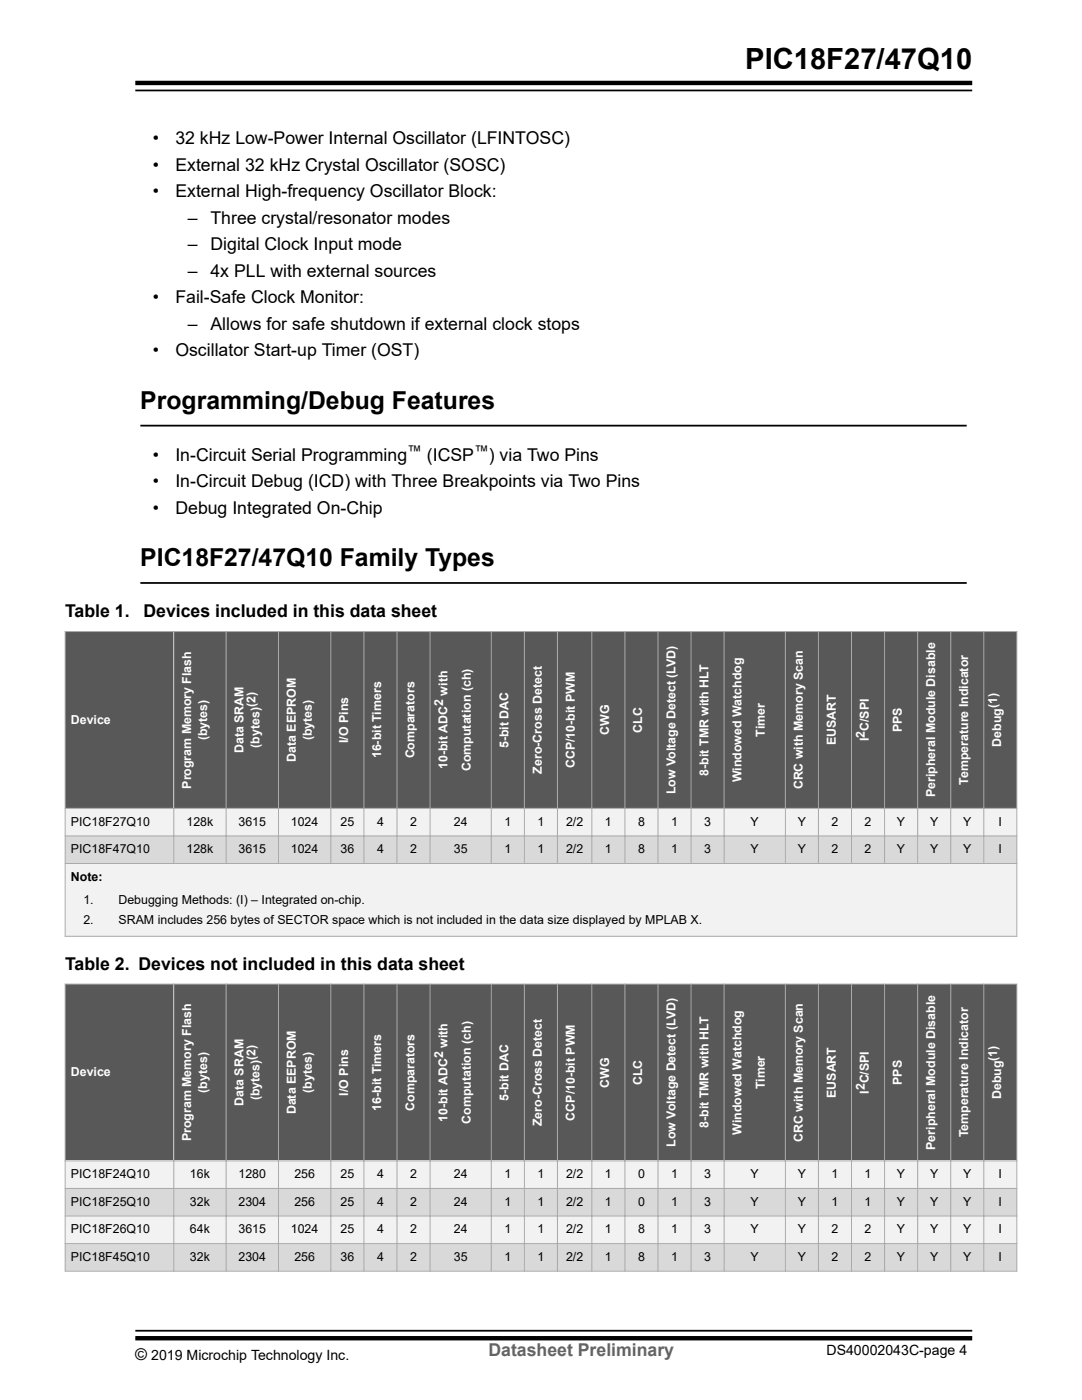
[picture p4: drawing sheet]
<svg xmlns="http://www.w3.org/2000/svg" width="216mm" height="279mm" viewBox="0 0 216 279" stroke-linecap="round" stroke-linejoin="round" font-family="sans-serif">
<defs><g id="words">
<text font-size="5.8" x="148.7" y="13.7">PIC18F27/47Q10</text>
<g font-size="4.9">
<text x="28" y="81.6">Programming/Debug Features</text>
<text x="28" y="113">PIC18F27/47Q10 Family Types</text>
</g>
<g font-size="3.5">
<text x="30.5" y="28.8">•</text>
<text x="35" y="28.8">32 kHz Low-Power Internal Oscillator (LFINTOSC)</text>
<text x="30.5" y="34.1">•</text>
<text x="35" y="34.1">External 32 kHz Crystal Oscillator (SOSC)</text>
<text x="30.5" y="39.4">•</text>
<text x="35" y="39.4">External High-frequency Oscillator Block:</text>
<text x="37.5" y="44.7">–</text>
<text x="42" y="44.7">Three crystal/resonator modes</text>
<text x="37.5" y="50">–</text>
<text x="42" y="50">Digital Clock Input mode</text>
<text x="37.5" y="55.3">–</text>
<text x="42" y="55.3">4x PLL with external sources</text>
<text x="30.5" y="60.6">•</text>
<text x="35" y="60.6">Fail-Safe Clock Monitor:</text>
<text x="37.5" y="65.9">–</text>
<text x="42" y="65.9">Allows for safe shutdown if external clock stops</text>
<text x="30.5" y="71.1">•</text>
<text x="35" y="71.1">Oscillator Start-up Timer (OST)</text>
<text x="30.5" y="92">•</text>
<text x="35" y="92">In-Circuit Serial Programming</text>
<text x="85.2" y="92">(ICSP</text>
<text x="97.5" y="92">) via Two Pins</text>
<text x="30.5" y="97.2">•</text>
<text x="35" y="97.2">In-Circuit Debug (ICD) with Three Breakpoints via Two Pins</text>
<text x="30.5" y="102.5">•</text>
<text x="35" y="102.5">Debug Integrated On-Chip</text>
<text x="13" y="123.2">Table 1.  Devices included in this data sheet</text>
<text x="13" y="193.5">Table 2. Devices not included in this data sheet</text>
</g>
<text font-size="3.5" fill="#656565" x="97.5" y="270.7">Datasheet Preliminary</text>
<text font-size="3.2" x="27" y="271.3">©</text>
<g font-size="2.9">
<text x="81.3" y="91">™</text>
<text x="94.6" y="91">™</text>
</g>
<g font-size="2.8">
<text x="30.2" y="271.3">2019 Microchip Technology Inc.</text>
<text x="164.9" y="270.5">DS40002043C-page 4</text>
</g>
<g font-size="2.5" fill="#fff">
<text x="51" y="141.1" transform="rotate(-90 51 141.1)">(2)</text>
<text x="88.5" y="140.9" transform="rotate(-90 88.5 140.9)">2</text>
<text x="89.3" y="138.8" transform="rotate(-90 89.3 138.8)">with</text>
<text x="198.9" y="141.4" transform="rotate(-90 198.9 141.4)">(1)</text>
<text x="14.1" y="144.4">Device</text>
<text x="41.3" y="147.7" transform="rotate(-90 41.3 147.7)">(bytes)</text>
<text x="51.8" y="149.2" transform="rotate(-90 51.8 149.2)">(bytes)</text>
<text x="62.2" y="147.7" transform="rotate(-90 62.2 147.7)">(bytes)</text>
<text x="69.5" y="148.3" transform="rotate(-90 69.5 148.3)">I/O Pins</text>
<text x="101.5" y="149.3" transform="rotate(-90 101.5 149.3)">5-bit DAC</text>
<text x="121.6" y="146.7" transform="rotate(-90 121.6 146.7)">CWG</text>
<text x="128.2" y="146.2" transform="rotate(-90 128.2 146.2)">CLC</text>
<text x="152.6" y="147" transform="rotate(-90 152.6 147)">Timer</text>
<text x="166.8" y="148.8" transform="rotate(-90 166.8 148.8)">EUSART</text>
<text x="172.5" y="147.3" transform="rotate(-90 172.5 147.3)">2</text>
<text x="173.4" y="147.9" transform="rotate(-90 173.4 147.9)">I C/SPI</text>
<text x="180" y="146.2" transform="rotate(-90 180 146.2)">PPS</text>
<text x="199.8" y="149" transform="rotate(-90 199.8 149)">Debug</text>
<text x="48.6" y="150.3" transform="rotate(-90 48.6 150.3)">Data SRAM</text>
<text x="59" y="152.1" transform="rotate(-90 59 152.1)">Data EEPROM</text>
<text x="76.1" y="151.3" transform="rotate(-90 76.1 151.3)">16-bit Timers</text>
<text x="82.7" y="151.4" transform="rotate(-90 82.7 151.4)">Comparators</text>
<text x="89.3" y="153.5" transform="rotate(-90 89.3 153.5)">10-bit ADC</text>
<text x="94" y="153.9" transform="rotate(-90 94 153.9)">Computation (ch)</text>
<text x="108.1" y="154.4" transform="rotate(-90 108.1 154.4)">Zero-Cross Detect</text>
<text x="114.7" y="153.3" transform="rotate(-90 114.7 153.3)">CCP/10-bit PWM</text>
<text x="141.4" y="154.8" transform="rotate(-90 141.4 154.8)">8-bit TMR with HLT</text>
<text x="38.1" y="157.4" transform="rotate(-90 38.1 157.4)">Program Memory Flash</text>
<text x="134.8" y="158.5" transform="rotate(-90 134.8 158.5)">Low Voltage Detect (LVD)</text>
<text x="148" y="156.1" transform="rotate(-90 148 156.1)">Windowed Watchdog</text>
<text x="160.2" y="157.5" transform="rotate(-90 160.2 157.5)">CRC with Memory Scan</text>
<text x="186.6" y="159.1" transform="rotate(-90 186.6 159.1)">Peripheral Module Disable</text>
<text x="193.2" y="156.6" transform="rotate(-90 193.2 156.6)">Temperature Indicator</text>
<text x="89.3" y="209.2" transform="rotate(-90 89.3 209.2)">with</text>
<text x="14.1" y="214.7">Device</text>
<text x="51" y="211.5" transform="rotate(-90 51 211.5)">(2)</text>
<text x="88.5" y="211.2" transform="rotate(-90 88.5 211.2)">2</text>
<text x="198.9" y="211.7" transform="rotate(-90 198.9 211.7)">(1)</text>
<text x="41.3" y="218.1" transform="rotate(-90 41.3 218.1)">(bytes)</text>
<text x="48.6" y="220.7" transform="rotate(-90 48.6 220.7)">Data SRAM</text>
<text x="51.8" y="219.6" transform="rotate(-90 51.8 219.6)">(bytes)</text>
<text x="62.2" y="218.1" transform="rotate(-90 62.2 218.1)">(bytes)</text>
<text x="69.5" y="218.6" transform="rotate(-90 69.5 218.6)">I/O Pins</text>
<text x="76.1" y="221.7" transform="rotate(-90 76.1 221.7)">16-bit Timers</text>
<text x="82.7" y="221.7" transform="rotate(-90 82.7 221.7)">Comparators</text>
<text x="101.5" y="219.7" transform="rotate(-90 101.5 219.7)">5-bit DAC</text>
<text x="121.6" y="217.1" transform="rotate(-90 121.6 217.1)">CWG</text>
<text x="128.2" y="216.6" transform="rotate(-90 128.2 216.6)">CLC</text>
<text x="152.6" y="217.4" transform="rotate(-90 152.6 217.4)">Timer</text>
<text x="166.8" y="219.1" transform="rotate(-90 166.8 219.1)">EUSART</text>
<text x="172.5" y="217.6" transform="rotate(-90 172.5 217.6)">2</text>
<text x="173.4" y="218.3" transform="rotate(-90 173.4 218.3)">I C/SPI</text>
<text x="180" y="216.5" transform="rotate(-90 180 216.5)">PPS</text>
<text x="199.8" y="219.4" transform="rotate(-90 199.8 219.4)">Debug</text>
<text x="38.1" y="227.8" transform="rotate(-90 38.1 227.8)">Program Memory Flash</text>
<text x="59" y="222.4" transform="rotate(-90 59 222.4)">Data EEPROM</text>
<text x="89.3" y="223.8" transform="rotate(-90 89.3 223.8)">10-bit ADC</text>
<text x="94" y="224.3" transform="rotate(-90 94 224.3)">Computation (ch)</text>
<text x="108.1" y="224.7" transform="rotate(-90 108.1 224.7)">Zero-Cross Detect</text>
<text x="114.7" y="223.6" transform="rotate(-90 114.7 223.6)">CCP/10-bit PWM</text>
<text x="141.4" y="225.1" transform="rotate(-90 141.4 225.1)">8-bit TMR with HLT</text>
<text x="148" y="226.5" transform="rotate(-90 148 226.5)">Windowed Watchdog</text>
<text x="160.2" y="227.9" transform="rotate(-90 160.2 227.9)">CRC with Memory Scan</text>
<text x="193.2" y="227" transform="rotate(-90 193.2 227)">Temperature Indicator</text>
<text x="134.8" y="228.9" transform="rotate(-90 134.8 228.9)">Low Voltage Detect (LVD)</text>
<text x="186.6" y="229.5" transform="rotate(-90 186.6 229.5)">Peripheral Module Disable</text>
</g>
<g font-size="2.5">
<text x="14.1" y="164.8">PIC18F27Q10</text>
<text x="37.2" y="164.8">128k</text>
<text x="47.6" y="164.8">3615</text>
<text x="58" y="164.8">1024</text>
<text x="67.9" y="164.8">25</text>
<text x="75.2" y="164.8">4</text>
<text x="81.8" y="164.8">2</text>
<text x="90.5" y="164.8">24</text>
<text x="100.6" y="164.8">1</text>
<text x="107.2" y="164.8">1</text>
<text x="112.9" y="164.8">2/2</text>
<text x="120.7" y="164.8">1</text>
<text x="127.3" y="164.8">8</text>
<text x="133.9" y="164.8">1</text>
<text x="140.5" y="164.8">3</text>
<text x="149.8" y="164.8">Y</text>
<text x="159.2" y="164.8">Y</text>
<text x="165.9" y="164.8">2</text>
<text x="172.5" y="164.8">2</text>
<text x="179" y="164.8">Y</text>
<text x="185.6" y="164.8">Y</text>
<text x="192.2" y="164.8">Y</text>
<text x="199.3" y="164.8">I</text>
<text x="14.1" y="170.3">PIC18F47Q10</text>
<text x="37.2" y="170.3">128k</text>
<text x="47.6" y="170.3">3615</text>
<text x="58" y="170.3">1024</text>
<text x="67.9" y="170.3">36</text>
<text x="75.2" y="170.3">4</text>
<text x="81.8" y="170.3">2</text>
<text x="90.5" y="170.3">35</text>
<text x="100.6" y="170.3">1</text>
<text x="107.2" y="170.3">1</text>
<text x="112.9" y="170.3">2/2</text>
<text x="120.7" y="170.3">1</text>
<text x="127.3" y="170.3">8</text>
<text x="133.9" y="170.3">1</text>
<text x="140.5" y="170.3">3</text>
<text x="149.8" y="170.3">Y</text>
<text x="159.2" y="170.3">Y</text>
<text x="165.9" y="170.3">2</text>
<text x="172.5" y="170.3">2</text>
<text x="179" y="170.3">Y</text>
<text x="185.6" y="170.3">Y</text>
<text x="192.2" y="170.3">Y</text>
<text x="199.3" y="170.3">I</text>
<text x="14.1" y="175.8">Note:</text>
<text x="16.6" y="180.5">1.</text>
<text x="16.6" y="184.4">2.</text>
<text x="23.6" y="180.5">Debugging Methods: (I) – Integrated on-chip.</text>
<text x="23.6" y="184.4">SRAM includes 256 bytes of SECTOR space which is not included in the data size displayed by MPLAB X.</text>
<text x="14.1" y="235.1">PIC18F24Q10</text>
<text x="37.9" y="235.1">16k</text>
<text x="47.6" y="235.1">1280</text>
<text x="58.7" y="235.1">256</text>
<text x="67.9" y="235.1">25</text>
<text x="75.2" y="235.1">4</text>
<text x="81.8" y="235.1">2</text>
<text x="90.5" y="235.1">24</text>
<text x="100.6" y="235.1">1</text>
<text x="107.2" y="235.1">1</text>
<text x="112.9" y="235.1">2/2</text>
<text x="120.7" y="235.1">1</text>
<text x="127.3" y="235.1">0</text>
<text x="133.9" y="235.1">1</text>
<text x="140.5" y="235.1">3</text>
<text x="149.8" y="235.1">Y</text>
<text x="159.2" y="235.1">Y</text>
<text x="165.9" y="235.1">1</text>
<text x="172.5" y="235.1">1</text>
<text x="179" y="235.1">Y</text>
<text x="185.6" y="235.1">Y</text>
<text x="192.2" y="235.1">Y</text>
<text x="199.3" y="235.1">I</text>
<text x="14.1" y="240.6">PIC18F25Q10</text>
<text x="37.9" y="240.6">32k</text>
<text x="47.6" y="240.6">2304</text>
<text x="58.7" y="240.6">256</text>
<text x="67.9" y="240.6">25</text>
<text x="75.2" y="240.6">4</text>
<text x="81.8" y="240.6">2</text>
<text x="90.5" y="240.6">24</text>
<text x="100.6" y="240.6">1</text>
<text x="107.2" y="240.6">1</text>
<text x="112.9" y="240.6">2/2</text>
<text x="120.7" y="240.6">1</text>
<text x="127.3" y="240.6">0</text>
<text x="133.9" y="240.6">1</text>
<text x="140.5" y="240.6">3</text>
<text x="149.8" y="240.6">Y</text>
<text x="159.2" y="240.6">Y</text>
<text x="165.9" y="240.6">1</text>
<text x="172.5" y="240.6">1</text>
<text x="179" y="240.6">Y</text>
<text x="185.6" y="240.6">Y</text>
<text x="192.2" y="240.6">Y</text>
<text x="199.3" y="240.6">I</text>
<text x="14.1" y="246.1">PIC18F26Q10</text>
<text x="14.1" y="251.7">PIC18F45Q10</text>
<text x="37.9" y="246.1">64k</text>
<text x="37.9" y="251.7">32k</text>
<text x="47.6" y="246.1">3615</text>
<text x="47.6" y="251.7">2304</text>
<text x="58" y="246.1">1024</text>
<text x="58.7" y="251.7">256</text>
<text x="67.9" y="246.1">25</text>
<text x="67.9" y="251.7">36</text>
<text x="75.2" y="246.1">4</text>
<text x="75.2" y="251.7">4</text>
<text x="81.8" y="246.1">2</text>
<text x="81.8" y="251.7">2</text>
<text x="90.5" y="246.1">24</text>
<text x="90.5" y="251.7">35</text>
<text x="100.6" y="246.1">1</text>
<text x="100.6" y="251.7">1</text>
<text x="107.2" y="246.1">1</text>
<text x="107.2" y="251.7">1</text>
<text x="112.9" y="246.1">2/2</text>
<text x="112.9" y="251.7">2/2</text>
<text x="120.7" y="246.1">1</text>
<text x="120.7" y="251.7">1</text>
<text x="127.3" y="246.1">8</text>
<text x="127.3" y="251.7">8</text>
<text x="133.9" y="246.1">1</text>
<text x="133.9" y="251.7">1</text>
<text x="140.5" y="246.1">3</text>
<text x="140.5" y="251.7">3</text>
<text x="149.8" y="246.1">Y</text>
<text x="149.8" y="251.7">Y</text>
<text x="159.2" y="246.1">Y</text>
<text x="159.2" y="251.7">Y</text>
<text x="165.9" y="246.1">2</text>
<text x="165.9" y="251.7">2</text>
<text x="172.5" y="246.1">2</text>
<text x="172.5" y="251.7">2</text>
<text x="179" y="246.1">Y</text>
<text x="179" y="251.7">Y</text>
<text x="185.6" y="246.1">Y</text>
<text x="185.6" y="251.7">Y</text>
<text x="192.2" y="246.1">Y</text>
<text x="192.2" y="251.7">Y</text>
<text x="199.3" y="246.1">I</text>
<text x="199.3" y="251.7">I</text>
</g>
</g></defs>
<path d="M28 84.9h164.9M28 116.3h164.9" fill="none" stroke="#000" stroke-width=".35"/>
<path d="M13 161.3h189.9v5.5h-189.9z" fill-rule="evenodd" fill="#f2f2f2"/>
<path d="M13 166.8h189.9v5.5h-189.9z" fill-rule="evenodd" fill="#d9d9d9"/>
<path d="M13 172.3h189.9v14.6h-189.9z" fill-rule="evenodd" fill="#f2f2f2"/>
<g fill="#585858">
<path d="M13.1 126.1h21.5v35.1h-21.5z" fill-rule="evenodd"/>
<path d="M34.8 126.1h10.2v35.1h-10.2z" fill-rule="evenodd"/>
<path d="M45.2 126.1h10.3v35.1h-10.3z" fill-rule="evenodd"/>
<path d="M55.7 126.1h10.2v35.1h-10.2z" fill-rule="evenodd"/>
<path d="M66.1 126.1h6.4v35.1h-6.4z" fill-rule="evenodd"/>
<path d="M72.7 126.1h6.4v35.1h-6.4z" fill-rule="evenodd"/>
<path d="M79.3 126.1h6.4v35.1h-6.4z" fill-rule="evenodd"/>
<path d="M85.9 126.1h12v35.1h-12z" fill-rule="evenodd"/>
<path d="M98.1 126.1h6.4v35.1h-6.4z" fill-rule="evenodd"/>
<path d="M104.7 126.1h6.4v35.1h-6.4z" fill-rule="evenodd"/>
<path d="M111.3 126.1h6.7v35.1h-6.7z" fill-rule="evenodd"/>
<path d="M118.2 126.1h6.4v35.1h-6.4z" fill-rule="evenodd"/>
<path d="M124.8 126.1h6.4v35.1h-6.4z" fill-rule="evenodd"/>
<path d="M131.4 126.1h6.4v35.1h-6.4z" fill-rule="evenodd"/>
<path d="M138 126.1h6.4v35.1h-6.4z" fill-rule="evenodd"/>
<path d="M144.6 126.1h12v35.1h-12z" fill-rule="evenodd"/>
<path d="M156.8 126.1h6.4v35.1h-6.4z" fill-rule="evenodd"/>
<path d="M163.4 126.1h6.4v35.1h-6.4z" fill-rule="evenodd"/>
<path d="M170 126.1h6.4v35.1h-6.4z" fill-rule="evenodd"/>
<path d="M176.6 126.1h6.4v35.1h-6.4z" fill-rule="evenodd"/>
<path d="M183.2 126.1h6.4v35.1h-6.4z" fill-rule="evenodd"/>
<path d="M189.8 126.1h6.4v35.1h-6.4z" fill-rule="evenodd"/>
<path d="M196.4 126.1h6.4v35.1h-6.4z" fill-rule="evenodd"/>
</g>
<g fill="none" stroke="#a7a9ab" stroke-width=".2">
<path d="M12.9 126h190.1M13 126v61M34.7 126v46.4M45.1 126v46.4M55.6 126v46.4M66 126v46.4M72.6 126v46.4M79.2 126v46.4M85.8 126v46.4M98 126v46.4M104.6 126v46.4M111.2 126v46.4"/>
<path d="M118.1 126v46.4M124.7 126v46.4M131.3 126v46.4M137.9 126v46.4M144.5 126v46.4M156.7 126v46.4M163.3 126v46.4M169.9 126v46.4M176.5 126v46.4M183.1 126v46.4M189.7 126v46.4M196.3 126v46.4"/>
<path d="M202.9 126v61M12.9 161.3h190.1M12.9 166.8h190.1M12.9 172.3h190.1M12.9 186.9h190.1"/>
</g>
<path d="M13 231.7h189.9v5.5h-189.9z" fill-rule="evenodd" fill="#f2f2f2"/>
<path d="M13 237.2h189.9v5.5h-189.9z" fill-rule="evenodd" fill="#d9d9d9"/>
<path d="M13 242.7h189.9v5.5h-189.9z" fill-rule="evenodd" fill="#f2f2f2"/>
<path d="M13 248.2h189.9v5.5h-189.9z" fill-rule="evenodd" fill="#d9d9d9"/>
<g fill="#585858">
<path d="M13.1 196.5h21.5v35.1h-21.5z" fill-rule="evenodd"/>
<path d="M34.8 196.5h10.2v35.1h-10.2z" fill-rule="evenodd"/>
<path d="M45.2 196.5h10.3v35.1h-10.3z" fill-rule="evenodd"/>
<path d="M55.7 196.5h10.2v35.1h-10.2z" fill-rule="evenodd"/>
<path d="M66.1 196.5h6.4v35.1h-6.4z" fill-rule="evenodd"/>
<path d="M72.7 196.5h6.4v35.1h-6.4z" fill-rule="evenodd"/>
<path d="M79.3 196.5h6.4v35.1h-6.4z" fill-rule="evenodd"/>
<path d="M85.9 196.5h12v35.1h-12z" fill-rule="evenodd"/>
<path d="M98.1 196.5h6.4v35.1h-6.4z" fill-rule="evenodd"/>
<path d="M104.7 196.5h6.4v35.1h-6.4z" fill-rule="evenodd"/>
<path d="M111.3 196.5h6.7v35.1h-6.7z" fill-rule="evenodd"/>
<path d="M118.2 196.5h6.4v35.1h-6.4z" fill-rule="evenodd"/>
<path d="M124.8 196.5h6.4v35.1h-6.4z" fill-rule="evenodd"/>
<path d="M131.4 196.5h6.4v35.1h-6.4z" fill-rule="evenodd"/>
<path d="M138 196.5h6.4v35.1h-6.4z" fill-rule="evenodd"/>
<path d="M144.6 196.5h12v35.1h-12z" fill-rule="evenodd"/>
<path d="M156.8 196.5h6.4v35.1h-6.4z" fill-rule="evenodd"/>
<path d="M163.4 196.5h6.4v35.1h-6.4z" fill-rule="evenodd"/>
<path d="M170 196.5h6.4v35.1h-6.4z" fill-rule="evenodd"/>
<path d="M176.6 196.5h6.4v35.1h-6.4z" fill-rule="evenodd"/>
<path d="M183.2 196.5h6.4v35.1h-6.4z" fill-rule="evenodd"/>
<path d="M189.8 196.5h6.4v35.1h-6.4z" fill-rule="evenodd"/>
<path d="M196.4 196.5h6.4v35.1h-6.4z" fill-rule="evenodd"/>
</g>
<g fill="none" stroke="#a7a9ab" stroke-width=".2">
<path d="M12.9 196.4h190.1M13 196.3v57.5M34.7 196.3v57.5M45.1 196.3v57.5M55.6 196.3v57.5M66 196.3v57.5M72.6 196.3v57.5M79.2 196.3v57.5M85.8 196.3v57.5M98 196.3v57.5M104.6 196.3v57.5M111.2 196.3v57.5"/>
<path d="M118.1 196.3v57.5M124.7 196.3v57.5M131.3 196.3v57.5M137.9 196.3v57.5M144.5 196.3v57.5M156.7 196.3v57.5M163.3 196.3v57.5M169.9 196.3v57.5M176.5 196.3v57.5M183.1 196.3v57.5M189.7 196.3v57.5M196.3 196.3v57.5"/>
<path d="M202.9 196.3v57.5M12.9 231.7h190.1M12.9 237.2h190.1M12.9 242.7h190.1M12.9 248.2h190.1M12.9 253.7h190.1"/>
</g>
<path d="M27 16.6h167M27 267.1h167" fill="none" stroke="#000" stroke-width=".88"/>
<path d="M27 18.1h167M27 265.6h167" fill="none" stroke="#000" stroke-width=".35"/>
<use href="#words"/>
</svg>
